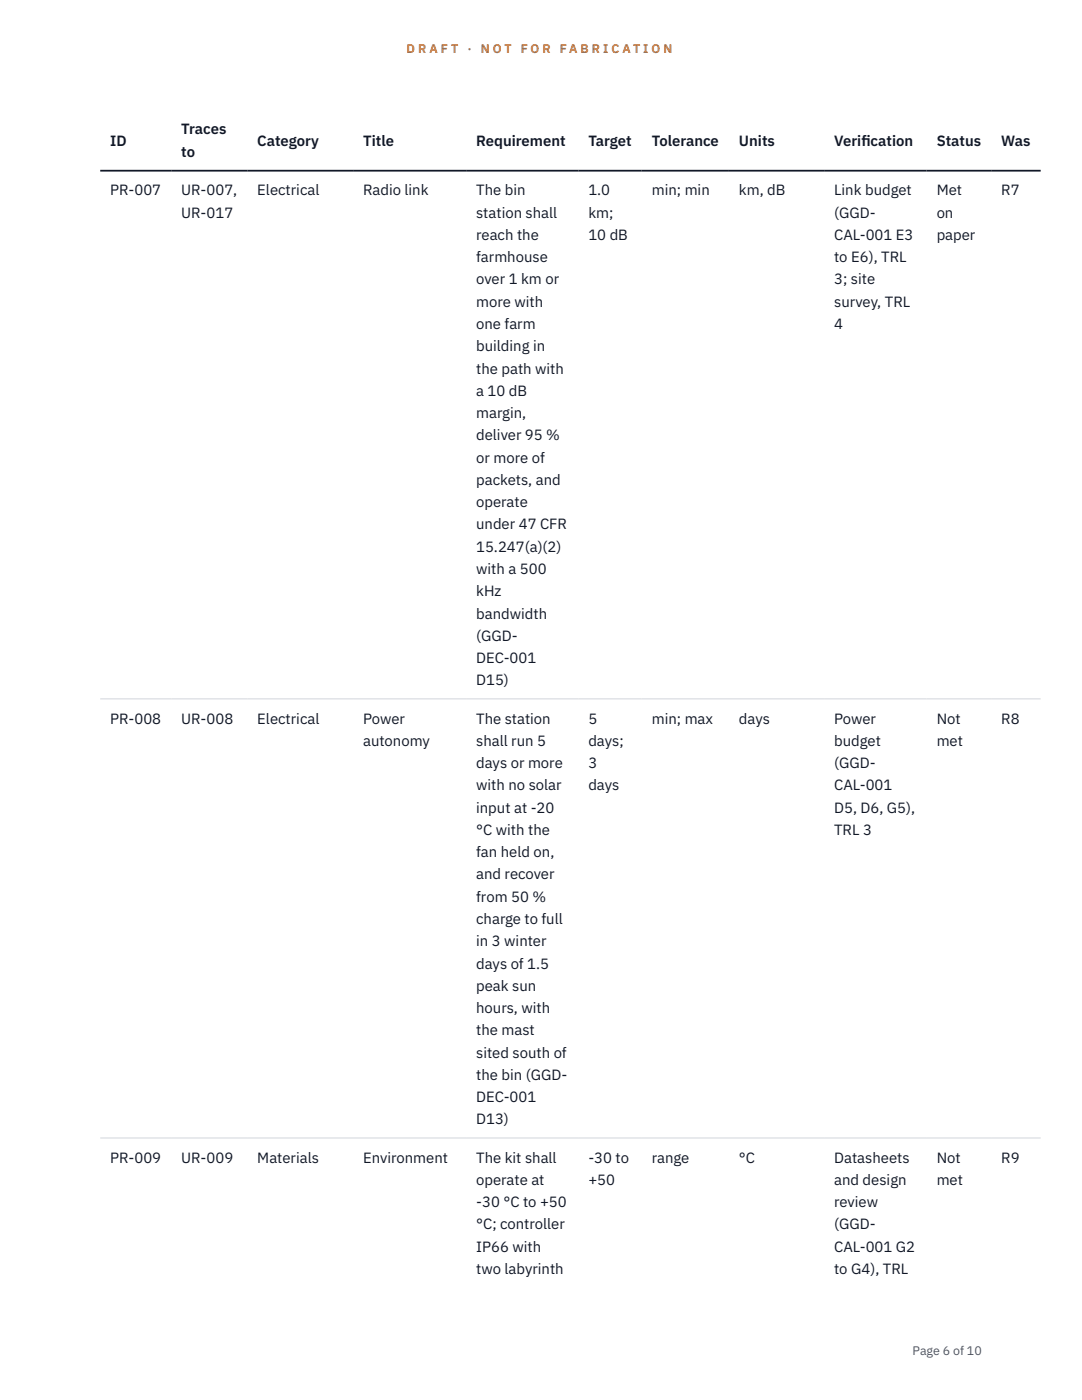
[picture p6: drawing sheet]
<svg xmlns="http://www.w3.org/2000/svg" width="216mm" height="279mm" viewBox="0 0 216 279" stroke-linecap="round" stroke-linejoin="round" font-family="sans-serif">
<defs><g id="words">
<g font-size="3" fill="#111827">
<text x="22" y="29.1">ID</text>
<text x="36.2" y="26.8">Traces</text>
<text x="51.3" y="29.1">Category</text>
<text x="72.5" y="29.1">Title</text>
<text x="95" y="29.1">Requirement</text>
<text x="117.4" y="29.1">Target</text>
<text x="130" y="29.1">Tolerance</text>
<text x="147.5" y="29.1">Units</text>
<text x="166.4" y="29.1">Verif</text>
<text x="171.9" y="29.1">ication</text>
<text x="186.9" y="29.1">Status</text>
<text x="199.8" y="29.1">Was</text>
<text x="36.2" y="31.3">to</text>
<text x="22" y="39">PR-007</text>
<text x="36.2" y="39">UR-007,</text>
<text x="51.3" y="39">Electrical</text>
<text x="72.5" y="39">Radio link</text>
<text x="95" y="39">The bin</text>
<text x="117.4" y="39">1.0</text>
<text x="130" y="39">min; min</text>
<text x="147.5" y="39">km, dB</text>
<text x="166.4" y="39">Link budget</text>
<text x="186.9" y="39">Met</text>
<text x="199.8" y="39">R7</text>
<text x="36.2" y="43.4">UR-017</text>
<text x="95" y="43.4">station shall</text>
<text x="95" y="47.9">reach the</text>
<text x="117.4" y="43.4">km;</text>
<text x="117.4" y="47.9">10 dB</text>
<text x="166.4" y="43.4">(GGD-</text>
<text x="166.4" y="47.9">CAL-001 E3</text>
<text x="186.9" y="43.4">on</text>
<text x="186.9" y="47.9">paper</text>
<text x="95" y="52.3">farmhouse</text>
<text x="166.4" y="52.3">to E6), TRL</text>
<text x="95" y="56.8">over 1 km or</text>
<text x="166.4" y="56.8">3; site</text>
<text x="95" y="61.2">more with</text>
<text x="95" y="65.7">one farm</text>
<text x="166.4" y="61.2">survey, TRL</text>
<text x="166.4" y="65.7">4</text>
<text x="95" y="70.1">building in</text>
<text x="95" y="74.5">the path with</text>
<text x="95" y="79">a 10 dB</text>
<text x="95" y="83.4">margin,</text>
<text x="95" y="87.9">deliver 95 %</text>
<text x="95" y="92.3">or more of</text>
<text x="95" y="96.8">packets, and</text>
<text x="95" y="101.2">operate</text>
<text x="95" y="105.7">under 47 CFR</text>
<text x="95" y="110.1">15.247(a)(2)</text>
<text x="95" y="114.6">with a 500</text>
<text x="95" y="119">kHz</text>
<text x="95" y="123.4">bandwidth</text>
<text x="95" y="127.9">(GGD-</text>
<text x="95" y="132.3">DEC-001</text>
<text x="95" y="136.8">D15)</text>
<text x="22" y="144.4">PR-008</text>
<text x="36.2" y="144.4">UR-008</text>
<text x="51.3" y="144.4">Electrical</text>
<text x="72.5" y="144.4">Power</text>
<text x="72.5" y="148.8">autonomy</text>
<text x="95" y="144.4">The station</text>
<text x="95" y="148.8">shall run 5</text>
<text x="117.4" y="144.4">5</text>
<text x="117.4" y="148.8">days;</text>
<text x="130" y="144.4">min; max</text>
<text x="147.5" y="144.4">days</text>
<text x="166.4" y="144.4">Power</text>
<text x="166.4" y="148.8">budget</text>
<text x="186.9" y="144.4">Not</text>
<text x="186.9" y="148.8">met</text>
<text x="199.8" y="144.4">R8</text>
<text x="95" y="153.3">days or more</text>
<text x="117.4" y="153.3">3</text>
<text x="166.4" y="153.3">(GGD-</text>
<text x="95" y="157.7">with no solar</text>
<text x="117.4" y="157.7">days</text>
<text x="166.4" y="157.7">CAL-001</text>
<text x="95" y="162.2">input at -20</text>
<text x="95" y="166.6">°C with the</text>
<text x="166.4" y="162.2">D5, D6, G5),</text>
<text x="166.4" y="166.6">TRL 3</text>
<text x="95" y="171.1">fan held on,</text>
<text x="95" y="175.5">and recover</text>
<text x="95" y="180">from 50 %</text>
<text x="95" y="184.4">charge to full</text>
<text x="95" y="188.8">in 3 winter</text>
<text x="95" y="193.3">days of 1.5</text>
<text x="95" y="197.7">peak sun</text>
<text x="95" y="202.2">hours, with</text>
<text x="95" y="206.6">the mast</text>
<text x="95" y="211.1">sited south of</text>
<text x="95" y="215.5">the bin (GGD-</text>
<text x="95" y="220">DEC-001</text>
<text x="95" y="224.4">D13)</text>
<text x="22" y="232">PR-009</text>
<text x="36.2" y="232">UR-009</text>
<text x="51.3" y="232">Materials</text>
<text x="72.5" y="232">Environment</text>
<text x="95" y="232">The kit shall</text>
<text x="117.4" y="232">-30 to</text>
<text x="130" y="232">range</text>
<text x="147.5" y="232">°C</text>
<text x="166.4" y="232">Datasheets</text>
<text x="186.9" y="232">Not</text>
<text x="199.8" y="232">R9</text>
<text x="95" y="236.5">operate at</text>
<text x="117.4" y="236.5">+50</text>
<text x="166.4" y="236.5">and design</text>
<text x="186.9" y="236.5">met</text>
<text x="95" y="240.9">-30 °C to +50</text>
<text x="95" y="245.4">°C; controller</text>
<text x="166.4" y="240.9">review</text>
<text x="166.4" y="245.4">(GGD-</text>
<text x="95" y="249.8">IP66 with</text>
<text x="166.4" y="249.8">CAL-001 G2</text>
<text x="95" y="254.3">two labyrinth</text>
<text x="166.4" y="254.3">to G4), TRL</text>
</g>
<g font-size="2.5" fill="#b45309">
<text x="81.1" y="10.5">D R A F T</text>
<text x="93.3" y="10.5">·</text>
<text x="95.9" y="10.5">N O T</text>
<text x="103.9" y="10.5">F O R</text>
<text x="111.7" y="10.5">F A B R I C A T I O N</text>
</g>
<text font-size="2.5" fill="#4b5563" x="182.1" y="270.3">Page 6 of 10</text>
</g></defs>
<path d="M20 139.5h187.7M20 227.1h187.7" fill="none" stroke="#d1d5db" stroke-width=".2"/>
<path d="M20 34.1h187.7" fill="none" stroke="#111827" stroke-width=".35"/>
<use href="#words"/>
</svg>
